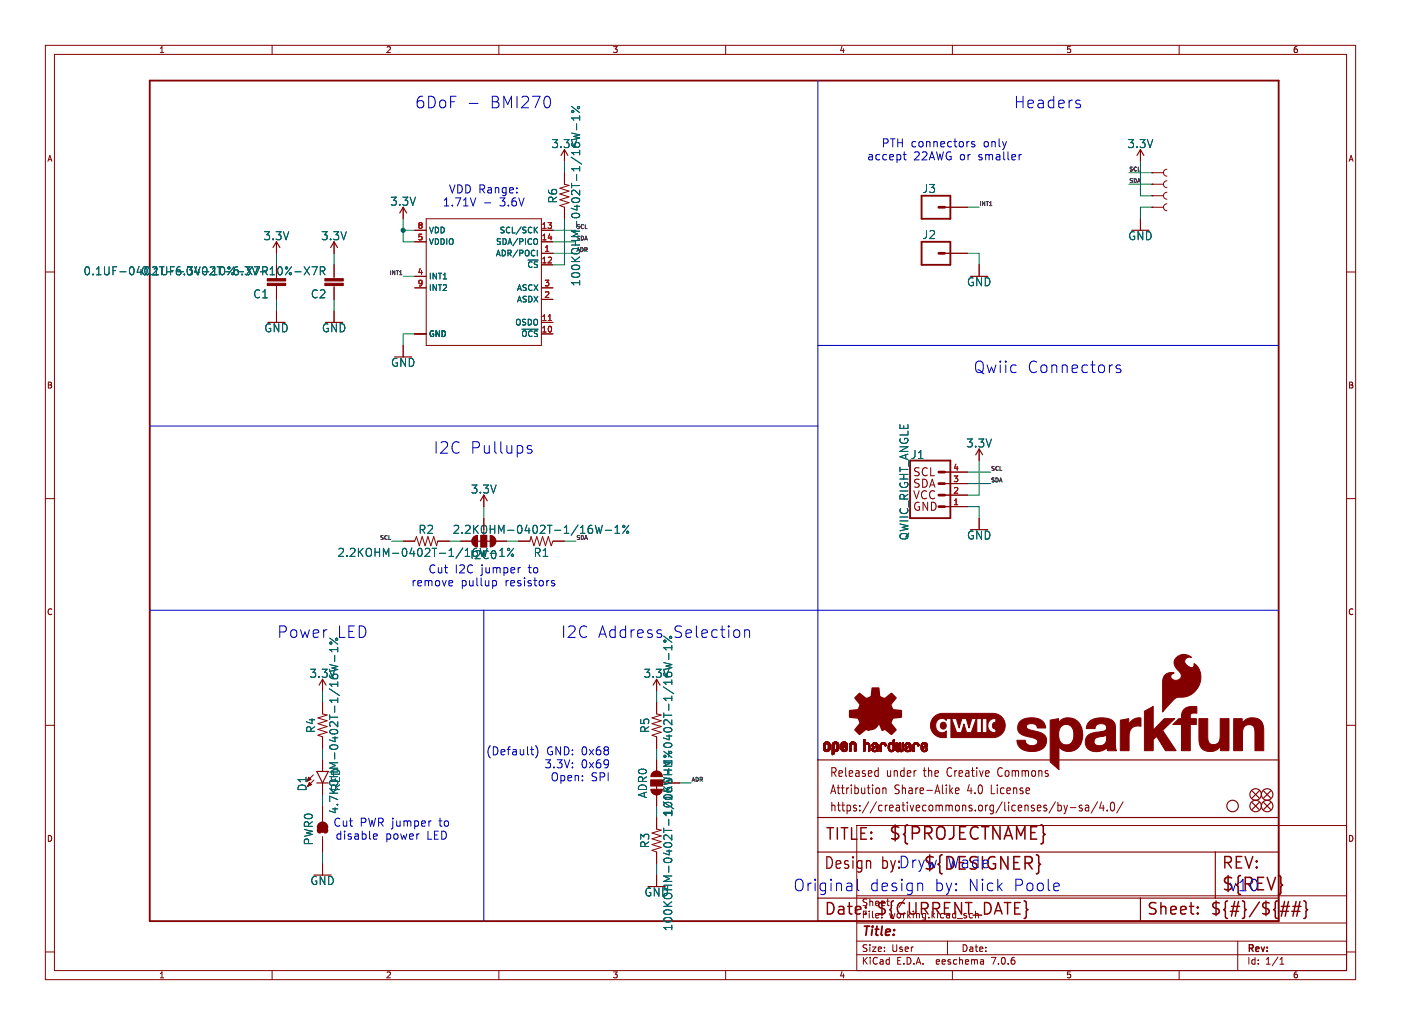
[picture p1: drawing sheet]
<svg xmlns="http://www.w3.org/2000/svg" width="309mm" height="226mm" viewBox="0 0 309 226" stroke-linecap="round" stroke-linejoin="round" font-family="sans-serif">
<defs><g id="words">
<g font-size="3.8" fill="#840000">
<text x="195.8" y="185.7">${PROJECTNAME}</text>
<text x="203.5" y="192.3">${DESIGNER}</text>
<text x="269.2" y="196.9">${REV}</text>
</g>
<g font-size="3.5" fill="#0000c2">
<text x="91.5" y="24.1">6DoF</text>
<text x="107.9" y="24.1">BMI270</text>
<text x="223.5" y="24.1">Headers</text>
<text x="214.7" y="82.5">Qwiic</text>
<text x="226.5" y="82.5">Connectors</text>
<text x="95.6" y="100.3">I2C</text>
<text x="103.6" y="100.3">Pullups</text>
<text x="61.1" y="140.9">Power</text>
<text x="123.7" y="140.9">I2C</text>
<text x="131.8" y="140.9">Address</text>
<text x="208.7" y="191.7">Wade</text>
<text x="174.9" y="196.8">Original</text>
<text x="191.7" y="196.8">design</text>
<text x="194.3" y="192.1">by:Dryw</text>
<text x="205.9" y="196.8">by:</text>
<text x="213.2" y="196.8">Nick</text>
<text x="223.2" y="196.8">Poole</text>
<text x="271" y="196.8">v10</text>
</g>
<g font-size="3.5" fill="#006464">
<text x="74.2" y="140.9">LED</text>
<text x="148.3" y="140.9">Selection</text>
</g>
<g font-size="3.5" fill="#840000">
<text x="181.9" y="185.7">TITLE:</text>
<text x="181.6" y="192.1">Design</text>
<text x="269.2" y="192.1">REV:</text>
<text x="181.6" y="202.2">Date:</text>
<text x="193" y="202.2">${CURRENT_DATE}</text>
<text x="252.7" y="202.2">Sheet:</text>
<text x="266.7" y="202.2">${#}/${##}</text>
</g>
<text font-size="2.8" fill="#840000" x="189.9" y="207">Title:</text>
<g font-size="2.7" fill="#840000">
<text x="182.9" y="171.7">Released</text>
<text x="195.4" y="171.7">under</text>
<text x="203.8" y="171.7">the</text>
<text x="209.2" y="171.7">Creative</text>
<text x="220.7" y="171.7">Commons</text>
<text x="182.9" y="175.5">Attribution</text>
<text x="182.9" y="179.3">https://creativecommons.org/licenses/by-sa/4.0/</text>
<text x="197.2" y="175.5">Share-Alike</text>
<text x="213.5" y="175.5">4.0</text>
<text x="218.9" y="175.5">License</text>
</g>
<g font-size="2.5" fill="#006464">
<text x="121.5" y="32.9">3.3V</text>
<text x="248.5" y="32.9">3.3V</text>
<text x="86" y="45.6">3.3V</text>
<text x="123" y="45" transform="rotate(-90 123 45)">R6</text>
<text x="203.3" y="42.8">J3</text>
<text x="58" y="53.2">3.3V</text>
<text x="70.7" y="53.2">3.3V</text>
<text x="203.3" y="52.9">J2</text>
<text x="248.7" y="53.2">GND</text>
<text x="18.3" y="60.9">0.1UF-0402T-6.3V-10%-X7R</text>
<text x="128.1" y="63.3" transform="rotate(-90 128.1 63.3)">100KOHM-0402T-1/16W-1%</text>
<text x="213.1" y="63.3">GND</text>
<text x="55.8" y="66">C1</text>
<text x="68.5" y="66">C2</text>
<text x="58.2" y="73.5">GND</text>
<text x="70.9" y="73.5">GND</text>
<text x="86.1" y="81.1">GND</text>
<text x="200.8" y="101.4">J1</text>
<text x="213" y="98.9">3.3V</text>
<text x="103.8" y="109.1">3.3V</text>
<text x="92.2" y="118">R2</text>
<text x="99.7" y="118">2.2KOHM-0402T-1/16W-1%</text>
<text x="200.5" y="119.3" transform="rotate(-90 200.5 119.3)">QWIIC_RIGHT_ANGLE</text>
<text x="213.1" y="119.2">GND</text>
<text x="74.3" y="123">2.2KOHM-0402T-1/16W-1%</text>
<text x="103.6" y="123.5">I2C0</text>
<text x="117.6" y="123">R1</text>
<text x="68.2" y="149.7">3.3V</text>
<text x="141.9" y="149.7">3.3V</text>
<text x="69.7" y="161.8" transform="rotate(-90 69.7 161.8)">R4</text>
<text x="143.4" y="161.8" transform="rotate(-90 143.4 161.8)">R5</text>
<text x="67.8" y="174.6" transform="rotate(-90 67.8 174.6)">D1</text>
<text x="74.8" y="179.7" transform="rotate(-90 74.8 179.7)">4.7KOHM-0402T-1/16W-1%</text>
<text x="75.2" y="174.6" transform="rotate(-90 75.2 174.6)">RED</text>
<text x="142.8" y="176.2" transform="rotate(-90 142.8 176.2)">ADR0</text>
<text x="148.4" y="180.1" transform="rotate(-90 148.4 180.1)">100KOHM-0402T-1/16W-1%</text>
<text x="69.2" y="186.6" transform="rotate(-90 69.2 186.6)">PWR0</text>
<text x="143.4" y="187.2" transform="rotate(-90 143.4 187.2)">R3</text>
<text x="68.4" y="195.4">GND</text>
<text x="142" y="198">GND</text>
<text x="148.4" y="205.5" transform="rotate(-90 148.4 205.5)">100KOHM-0402T-1/16W-1%</text>
</g>
<g font-size="2.5" fill="#0000c2">
<text x="191.1" y="35.6">accept</text>
<text x="194.3" y="32.7">PTH connectors</text>
<text x="201.4" y="35.6">22AWG or</text>
<text x="215.7" y="35.6">smaller</text>
<text x="216.8" y="32.7">only</text>
<text x="97.6" y="45.7">1.71V</text>
<text x="98.9" y="42.9">VDD Range:</text>
<text x="110.1" y="45.7">3.6V</text>
<text x="90.6" y="129.6">remove</text>
<text x="94.4" y="126.7">Cut</text>
<text x="100.3" y="126.7">I2C</text>
<text x="101.6" y="129.6">pullup</text>
<text x="106" y="126.7">jumper</text>
<text x="111.3" y="129.6">resistors</text>
<text x="116.5" y="126.7">to</text>
<text x="107.2" y="166.7">(Default)</text>
<text x="120.5" y="166.7">GND: 0x68</text>
<text x="120" y="169.6">3.3V:</text>
<text x="121.4" y="172.5">Open:</text>
<text x="128.1" y="169.6">0x69</text>
<text x="130.3" y="172.5">SPI</text>
<text x="73.4" y="182.6">Cut</text>
<text x="73.9" y="185.4">disable</text>
<text x="79.3" y="182.6">PWR jumper</text>
<text x="84.9" y="185.4">power</text>
<text x="94.1" y="185.4">LED</text>
<text x="96.9" y="182.6">to</text>
</g>
<g font-size="2.5" fill="#840000">
<text x="201.2" y="105.4">SCL</text>
<text x="201.2" y="107.9">SDA</text>
<text x="201.2" y="113">GND</text>
<text x="201.2" y="110.4">VCC</text>
</g>
<g font-size="2.1" fill="#840000">
<text x="189.9" y="202.8">File:</text>
<text x="189.9" y="200.1">Sheet:</text>
<text x="196" y="202.8">working.kicad_sch</text>
<text x="198.1" y="200.1">/</text>
<text x="189.9" y="213">KiCad</text>
<text x="189.9" y="210.2">Size:</text>
<text x="196.6" y="210.2">User</text>
<text x="197.6" y="213">E.D.A.</text>
<text x="206.5" y="213">eeschema</text>
<text x="211.9" y="210.2">Date:</text>
<text x="218.9" y="213">7.0.6</text>
<text x="274.9" y="210.4">Rev:</text>
<text x="274.9" y="213">Id:</text>
<text x="279" y="213">1/1</text>
</g>
<g font-size="1.8" fill="#840000">
<text x="35" y="11.9">1</text>
<text x="85" y="11.9">2</text>
<text x="135" y="11.9">3</text>
<text x="185" y="11.9">4</text>
<text x="235" y="11.9">5</text>
<text x="285" y="11.9">6</text>
<text x="10.3" y="35.9">A</text>
<text x="297.3" y="35.9">A</text>
<text x="10.3" y="85.9">B</text>
<text x="297.2" y="85.9">B</text>
<text x="10.3" y="135.9">C</text>
<text x="297.2" y="135.9">C</text>
<text x="10.3" y="185.9">D</text>
<text x="297.2" y="185.9">D</text>
<text x="35" y="216">1</text>
<text x="85" y="216">2</text>
<text x="135" y="216">3</text>
<text x="185" y="216">4</text>
<text x="235" y="216">5</text>
<text x="285" y="216">6</text>
</g>
<g font-size="1.8" fill="#a90000">
<text x="92" y="53.1">5</text>
<text x="92" y="50.5">8</text>
<text x="119.3" y="50.5">13</text>
<text x="119.3" y="53.1">14</text>
<text x="119.3" y="58.2">12</text>
<text x="119.9" y="55.6">1</text>
<text x="92" y="60.7">4</text>
<text x="92" y="63.2">9</text>
<text x="119.9" y="65.8">2</text>
<text x="119.9" y="63.2">3</text>
<text x="119.3" y="70.9">11</text>
<text x="119.3" y="73.4">10</text>
<text x="210.1" y="106.4">3</text>
<text x="210.1" y="103.9">4</text>
<text x="210.1" y="111.5">1</text>
<text x="210.1" y="109">2</text>
</g>
<g font-size="1.8" fill="#006464">
<text x="94.5" y="51.7">VDD</text>
<text x="110.1" y="51.7">SCL/SCK</text>
<text x="94.5" y="54.2">VDDIO</text>
<text x="109.2" y="56.7">ADR/POCI</text>
<text x="109.3" y="54.2">SDA/PICO</text>
<text x="116.2" y="59.3">~{CS}</text>
<text x="94.5" y="61.8">INT1</text>
<text x="94.5" y="64.4">INT2</text>
<text x="113.9" y="64.4">ASCX</text>
<text x="113.5" y="72">OSDO</text>
<text x="113.9" y="66.9">ASDX</text>
<text x="94.5" y="74.5">GND</text>
<text x="114.9" y="74.5">~{OCS}</text>
</g>
<g font-size="1.2" fill="#0f0f0f">
<text x="248.9" y="37.9">SCL</text>
<text x="248.9" y="40.4">SDA</text>
<text x="215.9" y="45.5">INT1</text>
<text x="127" y="53.1">SDA</text>
<text x="127" y="50.6">SCL</text>
<text x="85.7" y="60.7">INT1</text>
<text x="218.4" y="106.4">SDA</text>
<text x="218.4" y="103.9">SCL</text>
<text x="83.6" y="119.1">SCL</text>
<text x="127" y="119.1">SDA</text>
<text x="152.4" y="172.5">ADR</text>
</g>
<text font-size="1.2" fill="#006464" x="127" y="55.6">ADR</text>
</g></defs>
<g fill="none" stroke="#840000" stroke-width=".22">
<path d="M10 10h288.9v206.1h-288.9zM12 12h284.9v202.1h-284.9zM60 10v2M110 10v2M160 10v2M210 10v2M260 10v2M124.5 33v2.6M124.5 38.1v2.5l1 .3-2.1 .6 2.1 .7-2.1 .6 2.1 .6-2.1 .7 2.1 .6-2.1 .6 1.1 .4v2.6M251.5 33v2.6M254 38.1h.1M254 38.1h2.5"/>
<path d="M257.3 37.3a.76 .76 0 0 0-.8 .8 .76 .76 0 0 0 .8 .8M257.3 39.9a.76 .76 0 0 0-.8 .8 .76 .76 0 0 0 .8 .7M10 60h2M61 53.3v2.6M61 58.4v3.1M73.7 53.3v2.6M73.7 58.4v3.1M88.9 45.7v2.6M91.4 50.8h2.6M91.4 53.3h2.6M94 48.3h25.4v27.9h-25.4zM119.4 55.9h2.5"/>
<path d="M119.4 58.4h2.5M119.4 50.8h2.5M119.4 53.3h2.5M208.3 45.7h5.1M208.3 55.9h5.1M215.9 58.4v2.6M251.5 48.3v2.5M254 43.2h.1M254 45.7h.1M254 40.6h.1M254 45.7h2.5M254 43.2h2.5"/>
<path d="M254 40.6h2.5M257.3 42.4a.76 .76 0 0 0-.8 .8 .76 .76 0 0 0 .8 .7M257.3 45a.76 .76 0 0 0-.8 .7 .76 .76 0 0 0 .8 .8M296.9 60h2M61 63v3M61 68.6v2.5M73.7 63v3M73.7 68.6v2.5M88.9 76.2v2.5M91.4 73.7h2.6M91.4 63.5h2.6M91.4 61h2.6"/>
<path d="M119.4 73.7h2.5M119.4 71.1h2.5M119.4 66h2.5M119.4 63.5h2.5M215.9 99.1v2.5M10 110h2M88.9 119.4h2.5l.4-1 .7 2 .6-2 .6 2 .7-2 .6 2 .6-2 .7 2 .2-1h2.6M101.6 119.4h2.5M106 118.1v2.5h1.3v-2.5M106.7 109.2v2.6M106.7 114.3v2.5M109.2 119.4h2.6"/>
<path d="M114.3 119.4h2.5l.3-1 .6 2 .7-2 .6 2 .6-2 .7 2 .6-2 .6 2 .4-1h2.6M208.3 111.8h5.1M208.3 109.2h5.1M208.3 106.7h5.1M208.3 104.1h5.1M215.9 114.3v2.5M296.9 110h2M10 160h2M71.1 149.9v2.5M71.1 154.9v2.6l1 .2-2 .7 2 .6-2 .6 2 .7-2 .6 2 .6-2 .7 1 .4v2.5M144.8 149.9v2.5M144.8 154.9v2.6l1 .2-2 .7 2 .6-2 .6 2 .7-2 .6 2 .6-2 .7 1 .4v2.5"/>
<path d="M296.9 160h2M69.1 170.9l-1.4 1.4M69.2 172.1l-1.4 1.4M71.1 167.6v2.6M71.1 172.7v2.6M71.1 177.8v3.4M143.5 172.1h2.5M143.5 173.4h2.5M144.8 167.6v2.6M144.8 175.3v2.5M147.3 172.7h2.6M193.2 170l.4 .1"/>
<path d="M193.6 169.3v2M193.6 171.2l-.4 .1M193.9 174v.9M194.7 173.8v1.3M194.7 174l.2-.2 .4 .1 .1 1.2M209.6 174.4l.5 .7M210.1 173.8l-.7 .7M210.7 174.4l.8-.1-.1-.4-.5-.1-.2 .3 .1 .9h.6M232.7 176.9l-1.4 2.5M233.3 177v1.9M233.3 177.7l.4-.1 .3 .4-.1 .8h-.6M234.6 177.6l.4 1.3"/>
<path d="M235 178.9l-.4 .6M235.4 177.6l-.4 1.3M236 178.2h1.2M238.6 177.7l-.4-.1-.2 .3v.3l.6 .1v.5h-.6M239.4 177.7h.6l.1 1.2M240.1 178.1l-.6 .1-.2 .2 .2 .5 .6-.1M242 176.9l-1.4 2.5M242.9 176.9l-.4 1.4h1M243.3 177.6v1.3M244.1 178.7v.2M245.1 177.1l.3-.1a1.34 1.34 0 0 1 0 1.9h-.2a1.44 1.44 0 0 1-.1-1.8zM247.6 176.9l-1.4 2.5"/>
<path d="M71.1 184.5v3.5M71.1 190.5v2.5M144.8 180.3v2.6l1 .2-2 .7 2 .6-2 .6 2 .7-2 .6 2 .6-2 .7 1 .4v2.5M144.8 193v2.6M188.9 182.1h108v32h-108zM188.9 197.6h108M199.5 198.2l-1.3 2M10 210h2M60 214.1v2M110 214.1v2M160 214.1v2M188.9 210.6h108"/>
<path d="M188.9 207.6h108M188.9 203.6h108M208.9 207.6v3M210 214.1v2M216.8 211.8l.1 .9M216.9 212.6l-.2 .1M216.9 212.1h-.2M260 214.1v2M272.9 207.6v6.5M282.2 212.7h.9M282.2 211.6l.5-.4v1.5M296.9 210h2"/>
</g>
<path d="M33 17.8h248.9v185.4h-248.9zM203.2 43.2h6.3v5.1h-6.3zM203.2 53.3h6.3v5.1h-6.3zM200.7 101.6h8.8v12.7h-8.8z" fill="none" stroke="#840000" stroke-width=".41"/>
<path d="M207 45.7h1.3M207 55.9h1.3M207 111.8h1.3M207 109.2h1.3M207 106.7h1.3M207 104.1h1.3" fill="none" stroke="#840000" stroke-width=".61"/>
<path d="M70.5 183.3l.2-.5 .4-.2 .5 .2 .2 .5M70.5 182.5l.2-.5 .4-.1 .5 .1 .2 .5" fill="none" stroke="#840000" stroke-width="1.3"/>
<g fill="none" stroke="#840000" stroke-width=".25">
<path d="M123.7 34.3l.8-1.3 .7 1.3M250.7 34.3l.8-1.3 .7 1.3M60.2 54.6l.8-1.3 .7 1.3M72.9 54.6l.8-1.3 .7 1.3M88.1 47l.8-1.3 .8 1.3M104.9 119.4h3.8M105.9 110.5l.8-1.3 .7 1.3M215.1 100.3l.8-1.2 .8 1.2M70.4 151.1l.7-1.2 .8 1.2M144 151.1l.8-1.2 .7 1.2M69.8 172.7h2.6M69.8 170.2h2.6l-1.3 2.5z"/>
<path d="M144.8 172.7v2.6M180.3 167.6h101.6v35.6h-101.6zM276.1 174.5l1.5 1.5M276.1 177l1.5 1.6M277.6 177l-1.5 1.6M277.6 174.5l-1.5 1.5M278.6 177l1.6 1.6M278.6 174.5l1.6 1.5M280.2 177l-1.6 1.6M280.2 174.5l-1.6 1.5M71.1 181.9v1.7M180.3 198.1h101.6"/>
<path d="M180.3 180.3h101.6M180.3 188h101.6M251.5 198.1v5.1M268 188v10.1"/>
<circle cx="271.8" cy="177.8" r="1.27"/>
<circle cx="276.9" cy="175.3" r="1.27"/>
<circle cx="276.9" cy="177.8" r="1.27"/>
<circle cx="279.4" cy="177.8" r="1.27"/>
<circle cx="279.4" cy="175.3" r="1.27"/>
</g>
<g fill="none" stroke="#006464" stroke-width=".22">
<path d="M126 29.3l1.8 .5-1.3 .3 1.3 .3-1.8 .5M126 23.5l1.8 1.3M127.1 27.3v1.4M127.8 25.5v1M127.8 26h-1.8l.5 .5M51.6 58.9l-1.4 1.7M52.3 60h1.4M52.4 58.9a.7 .7 0 0 0-.8 .7v.7l.1 .2 .6 .1 .2-.1 .1-.6-.2-.3-.5-.1-.3 .4M54 58.9h1.1l-.6 .6 .5 .2v.8l-.2 .1h-.5l-.3-.1M54.4 58.9l1.2 1.7M55.6 58.9l-1.2 1.7M55.6 58.9l.6 1.7 .6-1.7"/>
<path d="M56.1 58.9h1.1l-.7 1.7M57.4 60h1.4M57.9 59.8l.9-.1 .1-.3v-.4l-.3-.1h-.7v1.7M58.3 59.8l.6 .8M59.5 59.4l.5-.5v1.7M61.5 58.9h.2a.95 .95 0 0 1 .6 .8 .95 .95 0 0 1-.6 .9 1.18 1.18 0 0 1-.2-1.7zM64.3 58.9l-1.4 1.7M65 60h1.4M67.1 58.9l1.2 1.7M68.3 58.9l-1.2 1.7M68.8 58.9h1.1l-.7 1.7M70.6 59.8l.9-.1 .1-.3v-.4l-.3-.1h-.7v1.7"/>
<path d="M71 59.8l.6 .8M118 50.7l.5 .7M118.2 52.6l.3 .5v.6l-.3 .2M118.5 55.2v1.3M118.5 50.1l-.7 .7M53.4 60.5v.1M59.5 60.6h1.1M115.1 72.6h3.5M131.3 115.9l.4 1.8 .3-1.3 .4 1.3 .4-1.8M133.5 117h1.3M135.6 117.7h1M135.6 116.4l.5-.5v1.8"/>
<path d="M138.6 115.9l-1.3 1.8M110.2 122.7h1M110.2 121.5l.5-.5v1.7M113.2 121l-1.3 1.7M72.7 146.6l1.8 .4-1.3 .4 1.3 .3-1.8 .4M72.7 140.8l1.8 1.3M73.8 144.6v1.3M74.5 142.8v1M74.5 143.3h-1.8l.5 .5M146.4 146.2l1.7 .4-1.2 .3 1.2 .4-1.7 .4M146.4 140.3l1.7 1.4M147.5 144.1v1.4"/>
<path d="M148.1 142.4v1M148.1 142.9h-1.7l.5 .5"/>
<circle cx="126.3" cy="24.6" r=".25"/>
<circle cx="127.6" cy="23.7" r=".25"/>
<circle cx="63.2" cy="59.1" r=".25"/>
<circle cx="51.3" cy="60.4" r=".25"/>
<circle cx="64" cy="60.4" r=".25"/>
<circle cx="137.5" cy="116.1" r=".25"/>
<circle cx="138.4" cy="117.4" r=".25"/>
<circle cx="112.1" cy="121.2" r=".25"/>
<circle cx="113" cy="122.5" r=".25"/>
<circle cx="72.9" cy="141.9" r=".25"/>
<circle cx="146.6" cy="141.4" r=".25"/>
</g>
<path d="M120.9 70.7h.7" fill="none" stroke="#a90000" stroke-width=".22"/>
<g fill="#840000" stroke="#840000" stroke-width=".22">
<path d="M58.9 61.5h4.1v.5h-4.1z"/>
<path d="M58.9 62.5h4.1v.5h-4.1z"/>
<path d="M71.6 61.5h4.1v.5h-4.1z"/>
<path d="M71.6 62.5h4.1v.5h-4.1z"/>
<path d="M206 158.1l.8-.5 1-.2h11.2a2.67 2.67 0 0 1 2.7 2.7 2.67 2.67 0 0 1-2.8 2.6h-9.2v-4.2h.1l1.2 3.1h.9l.7-1.9 .5 1.9h1l1.2-3.1h.1v3.1h2.2l.6-.4 .5 .3 .9 .1v-.8a.73 .73 0 0 1-.8-.7 .73 .73 0 0 1 .8-.8v-.8h-.2a1.59 1.59 0 0 0-1.5 .9 1.59 1.59 0 0 0 .3 1.8l-.6 .4v-3.1h-1v3.1h-.2v-3.1h-2.1l-.6 2.1-.6-2.1h-1l-.6 2.1-.7-2.1h-2.1v.4a1.44 1.44 0 0 0-1.9-.1 1.44 1.44 0 0 0-.4 1.9 1.33 1.33 0 0 0 2.3 .5v1.5h-.8a2.67 2.67 0 0 1-2.5-1.6 2.67 2.67 0 0 1 .6-3z"/>
<path d="M181.6 165.1h.4z"/>
<path d="M181.6 165l.4 .1z"/>
<path d="M181.6 165h.4z"/>
<path d="M181.6 164.9l.4 .1z"/>
<path d="M181.6 164.9h.4z"/>
<path d="M181.6 164.8l.4 .1z"/>
<path d="M181.6 164.8h.4z"/>
<path d="M181.6 164.7l.4 .1z"/>
<path d="M181.6 164.7h.4z"/>
<path d="M181.6 164.6l.4 .1z"/>
<path d="M181.6 164.6h.4z"/>
<path d="M181.6 164.5l.4 .1z"/>
<path d="M181.6 164.5h.4z"/>
<path d="M181.6 164.4l.4 .1z"/>
<path d="M181.6 164.4h.4z"/>
<path d="M181.6 164.3l.4 .1z"/>
<path d="M181.6 165.2h.4z"/>
<path d="M181.6 165.1l.4 .1z"/>
<path d="M181.6 164.3h.4z"/>
<path d="M181.6 165.3h.5z"/>
<path d="M181.6 165.3h.4z"/>
<path d="M181.6 165.2l.4 .1z"/>
<path d="M181.6 164.2l.4 .1z"/>
<path d="M181.6 164.2h.4z"/>
<path d="M181.6 164.2h.5z"/>
<path d="M181.6 164.1l.5 .1z"/>
<path d="M181.6 164.1h.5z"/>
<path d="M181.6 165.4h.6z"/>
<path d="M181.6 165.3l.5 .1z"/>
<path d="M181.6 164.1h.6z"/>
<path d="M181.7 165.4h.5z"/>
<path d="M181.7 164.1h.5z"/>
<path d="M181.7 165.4h1.3z"/>
<path d="M181.7 165.4h.6z"/>
<path d="M181.7 164l1.2 .1z"/>
<path d="M181.7 165.4h1.2z"/>
<path d="M181.7 164h1.2z"/>
<path d="M181.7 165.5h1.2z"/>
<path d="M181.7 165.4l1.2 .1z"/>
<path d="M181.7 163.9l1.2 .1z"/>
<path d="M181.7 163.9h1.2z"/>
<path d="M181.8 165.5l1.1 .1z"/>
<path d="M181.8 165.6h1.1z"/>
<path d="M181.8 163.9h1.1z"/>
<path d="M181.8 165.6h1z"/>
<path d="M181.8 163.9h1z"/>
<path d="M181.8 163.8l1 .1z"/>
<path d="M181.8 163.8h1z"/>
<path d="M181.9 165.6l.9 .1z"/>
<path d="M181.9 163.8h.9z"/>
<path d="M181.9 165.7h.8z"/>
<path d="M181.9 163.8h.8z"/>
<path d="M181.9 163.7l.8 .1z"/>
<path d="M182 163.7h.7z"/>
<path d="M182 165.7h.7z"/>
<path d="M182 165.7h.6z"/>
<path d="M182 163.7h.6z"/>
<path d="M182 165.7l.6 .1z"/>
<path d="M182.1 163.7h.4z"/>
<path d="M182.1 165.8h.4z"/>
<path d="M182.2 163.7h.3z"/>
<path d="M182.2 165.8h.2z"/>
<path d="M182.2 163.7h.2z"/>
<path d="M182.4 164.1h.6z"/>
<path d="M182.4 165.4h.6z"/>
<path d="M182.5 165.4h.5z"/>
<path d="M182.5 164.1h.5z"/>
<path d="M182.5 165.3l.5 .1z"/>
<path d="M182.5 165.3h.5z"/>
<path d="M182.5 164.1l.5 .1z"/>
<path d="M182.6 165.3h.4z"/>
<path d="M182.6 164.2h.4z"/>
<path d="M182.6 165.2l.4 .1z"/>
<path d="M182.6 165.2h.4z"/>
<path d="M182.6 164.3h.4z"/>
<path d="M182.6 164.2l.4 .1z"/>
<path d="M182.6 165.1l.4 .1z"/>
<path d="M182.6 165.1h.4z"/>
<path d="M182.6 165l.4 .1z"/>
<path d="M182.6 165h.4z"/>
<path d="M182.6 164.9l.4 .1z"/>
<path d="M182.6 164.9h.4z"/>
<path d="M182.6 164.8l.4 .1z"/>
<path d="M182.6 164.8h.4z"/>
<path d="M182.6 164.7l.4 .1z"/>
<path d="M182.6 164.7h.4z"/>
<path d="M182.6 164.6l.4 .1z"/>
<path d="M182.6 164.6h.4z"/>
<path d="M182.6 164.5l.4 .1z"/>
<path d="M182.6 164.5h.4z"/>
<path d="M182.6 164.4l.4 .1z"/>
<path d="M182.6 164.4h.4z"/>
<path d="M182.6 164.3l.4 .1z"/>
<path d="M183.5 166.4h.2z"/>
<path d="M183.5 166.4h.3z"/>
<path d="M183.5 166.4h.4z"/>
<path d="M183.5 166.3l.4 .1z"/>
<path d="M183.5 166.3h.4z"/>
<path d="M183.5 166.2l.4 .1z"/>
<path d="M183.5 166.2h.4z"/>
<path d="M183.5 166.1l.4 .1z"/>
<path d="M183.5 166.1h.4z"/>
<path d="M183.5 166l.4 .1z"/>
<path d="M183.5 166h.4z"/>
<path d="M183.5 165.9l.4 .1z"/>
<path d="M183.5 165.9h.4z"/>
<path d="M183.5 165.8l.4 .1z"/>
<path d="M183.5 165.8h.4z"/>
<path d="M183.5 165.7l.4 .1z"/>
<path d="M183.5 165.7h1z"/>
<path d="M183.5 165.7h1.1z"/>
<path d="M183.5 165.7h1.2z"/>
<path d="M183.5 165.6l1.2 .1z"/>
<path d="M183.5 165.6h1.2z"/>
<path d="M183.5 165.6h1.3z"/>
<path d="M183.5 165.5l1.3 .1z"/>
<path d="M183.5 165.5h1.3z"/>
<path d="M183.5 165.4l1.3 .1z"/>
<path d="M183.5 165.4h1.4z"/>
<path d="M183.5 165.4h.7z"/>
<path d="M183.5 165.4h.6z"/>
<path d="M183.5 165.3l.6 .1z"/>
<path d="M183.5 165.3h.5z"/>
<path d="M183.5 165.2l.5 .1z"/>
<path d="M183.5 165.2h.4z"/>
<path d="M183.5 165.1l.4 .1z"/>
<path d="M183.5 165.1h.4z"/>
<path d="M183.5 165l.4 .1z"/>
<path d="M183.5 165h.4z"/>
<path d="M183.5 164.9l.4 .1z"/>
<path d="M183.5 164.9h.4z"/>
<path d="M183.5 164.8l.4 .1z"/>
<path d="M183.5 164.8h.4z"/>
<path d="M183.5 164.7l.4 .1z"/>
<path d="M183.5 164.7h.4z"/>
<path d="M183.5 164.6l.4 .1z"/>
<path d="M183.5 164.6h.4z"/>
<path d="M183.5 164.5l.4 .1z"/>
<path d="M183.5 164.5h.4z"/>
<path d="M183.5 164.4l.4 .1z"/>
<path d="M183.5 164.4h.4z"/>
<path d="M183.5 164.3l.4 .1z"/>
<path d="M183.5 164.3h.4z"/>
<path d="M183.5 164.2l.4 .1z"/>
<path d="M183.5 166.5h.2z"/>
<path d="M183.5 166.4l.2 .1z"/>
<path d="M183.5 164.2h.4z"/>
<path d="M183.5 164.2h.5z"/>
<path d="M183.5 166.5h.1z"/>
<path d="M183.5 164.1l.5 .1z"/>
<path d="M183.5 164.1h.5z"/>
<path d="M183.5 164.1h.6z"/>
<path d="M183.6 164.1h.5z"/>
<path d="M183.6 164l1.3 .1z"/>
<path d="M183.6 164h1.3z"/>
<path d="M183.6 164h1.2z"/>
<path d="M183.6 163.9l1.2 .1z"/>
<path d="M183.6 163.9h1.2z"/>
<path d="M183.7 163.9h1.1z"/>
<path d="M183.7 163.9h1z"/>
<path d="M183.7 163.8l1 .1z"/>
<path d="M183.7 163.8h1z"/>
<path d="M183.8 163.8h.9z"/>
<path d="M183.8 163.8h.8z"/>
<path d="M183.9 163.8h.7z"/>
<path d="M183.9 163.7l.7 .1z"/>
<path d="M183.9 163.7h.7z"/>
<path d="M183.9 163.7h.6z"/>
<path d="M184 165.7l.5 .1z"/>
<path d="M184 163.7h.5z"/>
<path d="M184 165.8h.4z"/>
<path d="M184 163.7h.4z"/>
<path d="M184.1 165.8h.3z"/>
<path d="M184.1 163.7h.3z"/>
<path d="M184.1 163.7h.2z"/>
<path d="M184.1 165.8h.2z"/>
<path d="M184.3 164.1h.6z"/>
<path d="M184.3 165.4h.6z"/>
<path d="M184.4 165.4h.5z"/>
<path d="M184.4 164.1h.5z"/>
<path d="M184.4 165.3l.5 .1z"/>
<path d="M184.4 165.3h.5z"/>
<path d="M184.5 165.3h.4z"/>
<path d="M184.5 164.1l.4 .1z"/>
<path d="M184.5 164.2h.4z"/>
<path d="M184.5 165.2l.4 .1z"/>
<path d="M184.5 165.2h.4z"/>
<path d="M184.5 165.2h.5z"/>
<path d="M184.5 164.3h.5z"/>
<path d="M184.5 164.2l.4 .1z"/>
<path d="M184.6 165.2h.4z"/>
<path d="M184.6 164.3h.4z"/>
<path d="M184.6 165.1l.4 .1z"/>
<path d="M184.6 165.1h.4z"/>
<path d="M184.6 164.4h.4z"/>
<path d="M184.6 164.3l.4 .1z"/>
<path d="M184.6 165l.4 .1z"/>
<path d="M184.6 165h.4z"/>
<path d="M184.6 164.9l.4 .1z"/>
<path d="M184.6 164.9h.4z"/>
<path d="M184.6 164.8l.4 .1z"/>
<path d="M184.6 164.8h.4z"/>
<path d="M184.6 164.7l.4 .1z"/>
<path d="M184.6 164.7h.4z"/>
<path d="M184.6 164.6l.4 .1z"/>
<path d="M184.6 164.6h.4z"/>
<path d="M184.6 164.5l.4 .1z"/>
<path d="M184.6 164.5h.4z"/>
<path d="M184.6 164.4l.4 .1z"/>
<path d="M185.4 165.2h.4z"/>
<path d="M185.4 165.1l.4 .1z"/>
<path d="M185.4 165.1h.4z"/>
<path d="M185.4 165.1h.5z"/>
<path d="M185.4 165l.5 .1z"/>
<path d="M185.4 165h.5z"/>
<path d="M185.4 165h.6z"/>
<path d="M185.4 165h.7z"/>
<path d="M185.4 164.9l.7 .1z"/>
<path d="M185.4 164.9h.7z"/>
<path d="M185.4 164.9h.8z"/>
<path d="M185.4 164.9h.9z"/>
<path d="M185.4 164.8l.9 .1z"/>
<path d="M185.4 164.8h.9z"/>
<path d="M185.4 164.8h1z"/>
<path d="M185.4 164.8h1.1z"/>
<path d="M185.4 164.7l1.1 .1z"/>
<path d="M185.4 164.7h1.2z"/>
<path d="M185.4 164.7h1.3z"/>
<path d="M185.4 164.6l1.3 .1z"/>
<path d="M185.4 164.6h1.4z"/>
<path d="M185.4 164.6h.4z"/>
<path d="M185.4 164.5l.4 .1z"/>
<path d="M185.4 164.5h.4z"/>
<path d="M185.4 164.4l.4 .1z"/>
<path d="M185.4 164.4h.4z"/>
<path d="M185.4 164.3l.4 .1z"/>
<path d="M185.4 164.3h.4z"/>
<path d="M185.4 164.2l.4 .1z"/>
<path d="M185.4 165.3h.5z"/>
<path d="M185.4 165.2l.4 .1z"/>
<path d="M185.4 164.2h.4z"/>
<path d="M185.4 164.2h.5z"/>
<path d="M185.4 164.1l.5 .1z"/>
<path d="M185.4 164.1h.5z"/>
<path d="M185.5 165.3l.5 .1z"/>
<path d="M185.5 164.1h.4z"/>
<path d="M185.5 164.1h.5z"/>
<path d="M185.5 165.4h.5z"/>
<path d="M185.5 165.4h1.3z"/>
<path d="M185.5 165.4h.6z"/>
<path d="M185.5 164.1h.6z"/>
<path d="M185.5 164l1.3 .1z"/>
<path d="M185.5 164h1.3z"/>
<path d="M185.5 165.5h1.2z"/>
<path d="M185.5 165.4l1.2 .1z"/>
<path d="M185.5 164h1.2z"/>
<path d="M185.6 165.5h1.1z"/>
<path d="M185.6 164h1.1z"/>
<path d="M185.6 163.9l1.1 .1z"/>
<path d="M185.6 165.5l1.1 .1z"/>
<path d="M185.6 163.9h1.1z"/>
<path d="M185.6 165.6h1.1z"/>
<path d="M185.6 165.6h1z"/>
<path d="M185.6 163.9h1z"/>
<path d="M185.7 165.6h.9z"/>
<path d="M185.7 163.8l.9 .1z"/>
<path d="M185.7 163.8h.9z"/>
<path d="M185.7 165.6l.9 .1z"/>
<path d="M185.7 165.7h.9z"/>
<path d="M185.7 165.7h.8z"/>
<path d="M185.7 163.8h.8z"/>
<path d="M185.8 165.7h.7z"/>
<path d="M185.8 163.8h.7z"/>
<path d="M185.8 163.7l.7 .1z"/>
<path d="M185.8 163.7h.7z"/>
<path d="M185.8 163.7h.6z"/>
<path d="M185.8 165.7h.6z"/>
<path d="M185.9 163.7h.5z"/>
<path d="M185.9 165.7l.5 .1z"/>
<path d="M185.9 164.6h.9z"/>
<path d="M185.9 163.7h.4z"/>
<path d="M185.9 165.8h.4z"/>
<path d="M186 163.7h.3z"/>
<path d="M186 165.8h.3z"/>
<path d="M186 164.6h.8z"/>
<path d="M186 165.8h.2z"/>
<path d="M186 164.5l.8 .1z"/>
<path d="M186 163.7h.2z"/>
<path d="M186 164.5h.8z"/>
<path d="M186.1 164.5h.7z"/>
<path d="M186.2 164.5h.6z"/>
<path d="M186.2 164.1h.6z"/>
<path d="M186.2 165.4h.6z"/>
<path d="M186.3 165.4h.5z"/>
<path d="M186.3 164.4l.5 .1z"/>
<path d="M186.3 164.4h.5z"/>
<path d="M186.3 164.1h.5z"/>
<path d="M186.3 165.3l.5 .1z"/>
<path d="M186.3 165.3h.5z"/>
<path d="M186.4 165.3h.4z"/>
<path d="M186.4 164.1l.4 .1z"/>
<path d="M186.4 164.4h.4z"/>
<path d="M186.4 164.2h.4z"/>
<path d="M186.4 165.2l.4 .1z"/>
<path d="M186.4 165.2h.4z"/>
<path d="M186.4 164.3l.4 .1z"/>
<path d="M186.4 164.3h.4z"/>
<path d="M186.4 164.2l.4 .1z"/>
<path d="M186.5 165.2h.3z"/>
<path d="M186.5 165.1l.3 .1z"/>
<path d="M186.5 165.1h.3z"/>
<path d="M186.5 165l.3 .1z"/>
<path d="M186.5 165h.3z"/>
<path d="M186.6 165h.2z"/>
<path d="M186.6 164.9l.2 .1z"/>
<path d="M186.6 164.9h.2z"/>
<path d="M186.7 164.9h.1z"/>
<path d="M187.3 165.7h.3z"/>
<path d="M187.3 165.7h.4z"/>
<path d="M187.3 165.6l.4 .1z"/>
<path d="M187.3 165.6h.4z"/>
<path d="M187.3 165.5l.4 .1z"/>
<path d="M187.3 165.5h.4z"/>
<path d="M187.3 165.4l.4 .1z"/>
<path d="M187.3 165.4h.4z"/>
<path d="M187.3 165.3l.4 .1z"/>
<path d="M187.3 165.3h.4z"/>
<path d="M187.3 165.2l.4 .1z"/>
<path d="M187.3 165.2h.4z"/>
<path d="M187.3 165.1l.4 .1z"/>
<path d="M187.3 165.1h.4z"/>
<path d="M187.3 165l.4 .1z"/>
<path d="M187.3 165h.4z"/>
<path d="M187.3 164.9l.4 .1z"/>
<path d="M187.3 164.9h.4z"/>
<path d="M187.3 164.8l.4 .1z"/>
<path d="M187.3 164.8h.4z"/>
<path d="M187.3 164.7l.4 .1z"/>
<path d="M187.3 164.7h.4z"/>
<path d="M187.3 164.6l.4 .1z"/>
<path d="M187.3 164.6h.4z"/>
<path d="M187.3 164.5l.4 .1z"/>
<path d="M187.3 164.5h.4z"/>
<path d="M187.3 164.4l.4 .1z"/>
<path d="M187.3 164.4h.4z"/>
<path d="M187.3 164.3l.4 .1z"/>
<path d="M187.3 164.3h.4z"/>
<path d="M187.3 165.7h.2z"/>
<path d="M187.3 164.2l.5 .1z"/>
<path d="M187.3 165.7l.2 .1z"/>
<path d="M187.3 164.2h.5z"/>
<path d="M187.4 164.2h.4z"/>
<path d="M187.4 164.1l.4 .1z"/>
<path d="M187.4 164.1h.4z"/>
<path d="M187.4 164.1h.5z"/>
<path d="M187.4 164.1h.6z"/>
<path d="M187.4 164l1.3 .1z"/>
<path d="M187.4 164h1.3z"/>
<path d="M187.4 164h1.2z"/>
<path d="M187.5 164h1.1z"/>
<path d="M187.5 163.9l1.1 .1z"/>
<path d="M187.5 163.9h1.1z"/>
<path d="M187.5 163.8l1.1 .1z"/>
<path d="M187.6 163.8h.9z"/>
<path d="M187.6 163.8h.8z"/>
<path d="M187.7 163.8h.7z"/>
<path d="M187.7 163.7l.7 .1z"/>
<path d="M187.7 163.7h.7z"/>
<path d="M187.7 163.7h.6z"/>
<path d="M187.8 163.7h.5z"/>
<path d="M187.9 163.7h.3z"/>
<path d="M188 163.7h.2z"/>
<path d="M188.1 164.1h.6z"/>
<path d="M188.2 164.1h.5z"/>
<path d="M188.3 164.1h.4z"/>
<path d="M188.3 164.1l.4 .1z"/>
<path d="M188.3 164.2h.4z"/>
<path d="M188.3 164.2h.5z"/>
<path d="M188.4 164.2l.4 .1z"/>
<path d="M188.4 164.3h.4z"/>
<path d="M188.4 165.7h.3z"/>
<path d="M188.4 165.7h.4z"/>
<path d="M188.4 165.6l.4 .1z"/>
<path d="M188.4 165.6h.4z"/>
<path d="M188.4 165.5l.4 .1z"/>
<path d="M188.4 165.5h.4z"/>
<path d="M188.4 165.4l.4 .1z"/>
<path d="M188.4 165.4h.4z"/>
<path d="M188.4 165.3l.4 .1z"/>
<path d="M188.4 165.3h.4z"/>
<path d="M188.4 165.2l.4 .1z"/>
<path d="M188.4 165.2h.4z"/>
<path d="M188.4 165.1l.4 .1z"/>
<path d="M188.4 165.1h.4z"/>
<path d="M188.4 165l.4 .1z"/>
<path d="M188.4 165h.4z"/>
<path d="M188.4 164.9l.4 .1z"/>
<path d="M188.4 164.9h.4z"/>
<path d="M188.4 164.8l.4 .1z"/>
<path d="M188.4 164.8h.4z"/>
<path d="M188.4 164.7l.4 .1z"/>
<path d="M188.4 164.7h.4z"/>
<path d="M188.4 164.6l.4 .1z"/>
<path d="M188.4 164.6h.4z"/>
<path d="M188.4 164.5l.4 .1z"/>
<path d="M188.4 164.5h.4z"/>
<path d="M188.4 164.4l.4 .1z"/>
<path d="M188.4 164.4h.4z"/>
<path d="M188.4 164.3l.4 .1z"/>
<path d="M188.4 165.7h.2z"/>
<path d="M188.4 165.7l.2 .1z"/>
<path d="M190.4 165.8h.2z"/>
<path d="M190.4 165.7l.2 .1z"/>
<path d="M190.4 163.3h.3z"/>
<path d="M190.4 165.7h.3z"/>
<path d="M190.4 165.6l.3 .1z"/>
<path d="M190.4 165.6h.3z"/>
<path d="M190.4 165.5l.3 .1z"/>
<path d="M190.4 165.5h.3z"/>
<path d="M190.4 165.4l.3 .1z"/>
<path d="M190.4 165.4h.3z"/>
<path d="M190.4 165.3l.3 .1z"/>
<path d="M190.4 165.3h.3z"/>
<path d="M190.4 165.2l.3 .1z"/>
<path d="M190.4 165.2h.3z"/>
<path d="M190.4 165.1l.3 .1z"/>
<path d="M190.4 165.1h.3z"/>
<path d="M190.4 165l.3 .1z"/>
<path d="M190.4 165h.3z"/>
<path d="M190.4 164.9l.3 .1z"/>
<path d="M190.4 164.9h.3z"/>
<path d="M190.4 164.8l.3 .1z"/>
<path d="M190.4 164.8h.3z"/>
<path d="M190.4 164.7l.3 .1z"/>
<path d="M190.4 164.7h.3z"/>
<path d="M190.4 164.6l.3 .1z"/>
<path d="M190.4 164.6h.3z"/>
<path d="M190.4 164.5l.3 .1z"/>
<path d="M190.4 164.5h.3z"/>
<path d="M190.4 164.4l.3 .1z"/>
<path d="M190.4 164.4h.3z"/>
<path d="M190.4 164.3l.3 .1z"/>
<path d="M190.4 164.3h.3z"/>
<path d="M190.4 164.3h.4z"/>
<path d="M190.4 164.2l.4 .1z"/>
<path d="M190.4 164.2h.4z"/>
<path d="M190.4 164.2h.5z"/>
<path d="M190.4 164.1l.5 .1z"/>
<path d="M190.4 164.1h.5z"/>
<path d="M190.4 164.1h.6z"/>
<path d="M190.4 164.1h.7z"/>
<path d="M190.4 164.1h1.3z"/>
<path d="M190.4 164.1h1.2z"/>
<path d="M190.4 164l1.2 .1z"/>
<path d="M190.4 164h1.2z"/>
<path d="M190.4 164h1.1z"/>
<path d="M190.4 163.9l1.1 .1z"/>
<path d="M190.4 163.9h1.1z"/>
<path d="M190.4 163.9h1z"/>
<path d="M190.4 163.9h.3z"/>
<path d="M190.4 163.8l.3 .1z"/>
<path d="M190.4 163.8h.3z"/>
<path d="M190.4 163.7l.3 .1z"/>
<path d="M190.4 163.7h.3z"/>
<path d="M190.4 163.6l.3 .1z"/>
<path d="M190.4 163.6h.3z"/>
<path d="M190.4 163.5l.3 .1z"/>
<path d="M190.4 163.5h.3z"/>
<path d="M190.4 163.4l.3 .1z"/>
<path d="M190.4 163.4h.3z"/>
<path d="M190.4 163.3l.3 .1z"/>
<path d="M190.4 163.2l.3 .1z"/>
<path d="M190.5 163.2h.2z"/>
<path d="M190.6 163.1l.1 .1z"/>
<path d="M190.8 163.9h.6z"/>
<path d="M190.8 163.8l.6 .1z"/>
<path d="M190.9 163.8h.5z"/>
<path d="M190.9 163.8h.4z"/>
<path d="M191.2 164.1h.5z"/>
<path d="M191.3 164.1h.4z"/>
<path d="M191.3 164.1l.4 .1z"/>
<path d="M191.3 164.2h.4z"/>
<path d="M191.4 164.2h.3z"/>
<path d="M191.4 164.2h.4z"/>
<path d="M191.4 164.3h.4z"/>
<path d="M191.4 164.2l.4 .1z"/>
<path d="M191.5 164.3h.3z"/>
<path d="M191.5 164.4h.3z"/>
<path d="M191.5 164.3l.3 .1z"/>
<path d="M191.5 164.5h.3z"/>
<path d="M191.5 164.4l.3 .1z"/>
<path d="M191.5 165.8h.1z"/>
<path d="M191.5 165.8h.2z"/>
<path d="M191.5 165.7l.2 .1z"/>
<path d="M191.5 165.7h.2z"/>
<path d="M191.5 165.7h.3z"/>
<path d="M191.5 165.6l.3 .1z"/>
<path d="M191.5 165.6h.3z"/>
<path d="M191.5 165.5l.3 .1z"/>
<path d="M191.5 165.5h.3z"/>
<path d="M191.5 165.4l.3 .1z"/>
<path d="M191.5 165.4h.3z"/>
<path d="M191.5 165.3l.3 .1z"/>
<path d="M191.5 165.3h.3z"/>
<path d="M191.5 165.2l.3 .1z"/>
<path d="M191.5 165.2h.3z"/>
<path d="M191.5 165.1l.3 .1z"/>
<path d="M191.5 165.1h.3z"/>
<path d="M191.5 165l.3 .1z"/>
<path d="M191.5 165h.3z"/>
<path d="M191.5 164.9l.3 .1z"/>
<path d="M191.5 164.9h.3z"/>
<path d="M191.5 164.8l.3 .1z"/>
<path d="M191.5 164.8h.3z"/>
<path d="M191.5 164.7l.3 .1z"/>
<path d="M191.5 164.7h.3z"/>
<path d="M191.5 164.6l.3 .1z"/>
<path d="M191.5 164.6h.3z"/>
<path d="M191.5 164.5l.3 .1z"/>
<path d="M192.2 165.4h.4z"/>
<path d="M192.2 165.3l.4 .1z"/>
<path d="M192.2 165.3h.4z"/>
<path d="M192.2 165.3h.3z"/>
<path d="M192.2 165.2l.3 .1z"/>
<path d="M192.2 165.2h.3z"/>
<path d="M192.2 165.2h.4z"/>
<path d="M192.2 164.6h.2z"/>
<path d="M192.2 164.5l.2 .1z"/>
<path d="M192.2 164.5h.3z"/>
<path d="M192.2 164.4l.3 .1z"/>
<path d="M192.2 164.4h.3z"/>
<path d="M192.3 165.4h.3z"/>
<path d="M192.3 165.2h.3z"/>
<path d="M192.3 165.1l.3 .1z"/>
<path d="M192.3 165.1h.3z"/>
<path d="M192.3 164.6h.1z"/>
<path d="M192.3 164.4h.2z"/>
<path d="M192.3 165.5h.3z"/>
<path d="M192.3 165.4l.3 .1z"/>
<path d="M192.3 165.1h.4z"/>
<path d="M192.3 164.4h.3z"/>
<path d="M192.3 164.3l.3 .1z"/>
<path d="M192.3 164.3h.3z"/>
<path d="M192.3 165.5h.4z"/>
<path d="M192.3 165l.5 .1z"/>
<path d="M192.3 165h.5z"/>
<path d="M192.3 164.2l.3 .1z"/>
<path d="M192.3 164.2h.3z"/>
<path d="M192.3 165.5l.8 .1z"/>
<path d="M192.3 165.5h.5z"/>
<path d="M192.3 164.2h.4z"/>
<path d="M192.3 165.6h.8z"/>
<path d="M192.3 165h.6z"/>
<path d="M192.3 164.1l.4 .1z"/>
<path d="M192.4 165.6h.7z"/>
<path d="M192.4 165h.6z"/>
<path d="M192.4 164.9l.6 .1z"/>
<path d="M192.4 164.1h.3z"/>
<path d="M192.4 164.1h.4z"/>
<path d="M192.4 164.9h.6z"/>
<path d="M192.4 164.1h.5z"/>
<path d="M192.4 165.6l.7 .1z"/>
<path d="M192.4 164.1h1.1z"/>
<path d="M192.4 165.7h.7z"/>
<path d="M192.4 164.9h.7z"/>
<path d="M192.4 164l1.1 .1z"/>
<path d="M192.4 164h1z"/>
<path d="M192.4 164.9h.8z"/>
<path d="M192.5 165.7h.6z"/>
<path d="M192.5 164.9h.7z"/>
<path d="M192.5 164h.9z"/>
<path d="M192.5 164.8l.7 .1z"/>
<path d="M192.5 163.9l.9 .1z"/>
<path d="M192.5 164.8h1.1z"/>
<path d="M192.5 163.9h.8z"/>
<path d="M192.5 165.7l.6 .1z"/>
<path d="M192.6 163.9h.7z"/>
<path d="M192.6 164.8h1z"/>
<path d="M192.6 165.8h.5z"/>
<path d="M192.6 163.9h.6z"/>
<path d="M192.7 165.8h.4z"/>
<path d="M192.7 164.8h.9z"/>
<path d="M192.7 163.8l.5 .1z"/>
<path d="M192.7 163.8h.5z"/>
<path d="M192.7 164.7l.9 .1z"/>
<path d="M192.7 163.8h.4z"/>
<path d="M192.8 164.7h.8z"/>
<path d="M192.9 165.5h.2z"/>
<path d="M192.9 164.7h.7z"/>
<path d="M192.9 163.8h.1z"/>
<path d="M192.9 164.6l.7 .1z"/>
<path d="M193 164.1h.5z"/>
<path d="M193 164.6h.6z"/>
<path d="M193.1 164.6h.5z"/>
<path d="M193.1 164.1h.4z"/>
<path d="M193.1 164.1l.4 .1z"/>
<path d="M193.1 164.2h.4z"/>
<path d="M193.2 164.2h.3z"/>
<path d="M193.2 164.6h.4z"/>
<path d="M193.2 164.2h.4z"/>
<path d="M193.2 164.5l.4 .1z"/>
<path d="M193.2 164.5h.4z"/>
<path d="M193.2 164.2l.4 .1z"/>
<path d="M193.2 164.3h.4z"/>
<path d="M193.3 164.8l.3 .1z"/>
<path d="M193.3 164.5h.3z"/>
<path d="M193.3 164.3h.3z"/>
<path d="M193.3 164.9h.3z"/>
<path d="M193.3 164.4h.3z"/>
<path d="M193.3 164.3l.3 .1z"/>
<path d="M193.3 165.8h.2z"/>
<path d="M193.3 165.7l.2 .1z"/>
<path d="M193.3 165.7h.3z"/>
<path d="M193.3 165.6l.3 .1z"/>
<path d="M193.3 165.6h.3z"/>
<path d="M193.3 165.5l.3 .1z"/>
<path d="M193.3 165.5h.3z"/>
<path d="M193.3 165.4l.3 .1z"/>
<path d="M193.3 165.4h.3z"/>
<path d="M193.3 165.3l.3 .1z"/>
<path d="M193.3 165.3h.3z"/>
<path d="M193.3 165.2l.3 .1z"/>
<path d="M193.3 165.2h.3z"/>
<path d="M193.3 165.1l.3 .1z"/>
<path d="M193.3 165.1h.3z"/>
<path d="M193.3 165l.3 .1z"/>
<path d="M193.3 165h.3z"/>
<path d="M193.3 164.9l.3 .1z"/>
<path d="M193.3 164.4l.3 .1z"/>
<path d="M194.1 165.8h.1z"/>
<path d="M194.1 165.7l.1 .1z"/>
<path d="M194.1 165.7h.2z"/>
<path d="M194.1 165.6l.3 .1z"/>
<path d="M194.1 165.6h.3z"/>
<path d="M194.1 165.5l.3 .1z"/>
<path d="M194.1 165.5h.3z"/>
<path d="M194.1 165.4l.3 .1z"/>
<path d="M194.1 165.4h.3z"/>
<path d="M194.1 165.3l.3 .1z"/>
<path d="M194.1 165.3h.3z"/>
<path d="M194.1 165.2l.3 .1z"/>
<path d="M194.1 165.2h.3z"/>
<path d="M194.1 165.1l.3 .1z"/>
<path d="M194.1 165.1h.3z"/>
<path d="M194.1 165l.3 .1z"/>
<path d="M194.1 165h.3z"/>
<path d="M194.1 164.9l.3 .1z"/>
<path d="M194.1 164.9h.3z"/>
<path d="M194.1 164.8l.3 .1z"/>
<path d="M194.1 164.8h.3z"/>
<path d="M194.1 164.7l.3 .1z"/>
<path d="M194.1 164.7h.3z"/>
<path d="M194.1 164.6l.3 .1z"/>
<path d="M194.1 164.6h.3z"/>
<path d="M194.1 164.5l.3 .1z"/>
<path d="M194.1 164.5h.3z"/>
<path d="M194.1 164.4l.3 .1z"/>
<path d="M194.1 164.4h.3z"/>
<path d="M194.1 164.3l.3 .1z"/>
<path d="M194.1 164.3h.3z"/>
<path d="M194.1 164.2l.3 .1z"/>
<path d="M194.1 164.2h.3z"/>
<path d="M194.1 164.2h.4z"/>
<path d="M194.1 164.1l.4 .1z"/>
<path d="M194.2 164.1h.4z"/>
<path d="M194.2 164.1h.5z"/>
<path d="M194.2 164.1h1.1z"/>
<path d="M194.2 164l1.1 .1z"/>
<path d="M194.2 164h1.1z"/>
<path d="M194.2 164h1z"/>
<path d="M194.3 164h.9z"/>
<path d="M194.3 163.9l.9 .1z"/>
<path d="M194.3 163.9h.9z"/>
<path d="M194.3 163.9h.8z"/>
<path d="M194.4 163.9h.7z"/>
<path d="M194.5 163.9h.5z"/>
<path d="M194.5 163.8l.5 .1z"/>
<path d="M194.5 163.8h.5z"/>
<path d="M194.6 163.8h.3z"/>
<path d="M194.7 163.8h.1z"/>
<path d="M194.8 164.1h.5z"/>
<path d="M194.9 164.1h.4z"/>
<path d="M195 164.1l.3 .1z"/>
<path d="M195 164.2h.3z"/>
<path d="M195 164.2h.4z"/>
<path d="M195.1 164.2l.3 .1z"/>
<path d="M195.1 164.2h.3z"/>
<path d="M195.1 164.3h.3z"/>
<path d="M195.1 164.3l.3 .1z"/>
<path d="M195.1 164.4h.3z"/>
<path d="M195.1 164.5h.3z"/>
<path d="M195.1 164.4l.3 .1z"/>
<path d="M195.2 164.5h.1z"/>
<path d="M195.2 164.5h.2z"/>
<path d="M195.2 164.5l.1 .1z"/>
<path d="M195.9 165.1h.3z"/>
<path d="M195.9 165l.3 .1z"/>
<path d="M195.9 165h.3z"/>
<path d="M195.9 164.9l.3 .1z"/>
<path d="M195.9 164.9h.3z"/>
<path d="M195.9 164.8l.3 .1z"/>
<path d="M195.9 164.8h.3z"/>
<path d="M195.9 164.7l.3 .1z"/>
<path d="M195.9 164.7h.3z"/>
<path d="M195.9 164.6l.3 .1z"/>
<path d="M195.9 164.6h.3z"/>
<path d="M195.9 164.5l.3 .1z"/>
<path d="M195.9 164.5h.3z"/>
<path d="M195.9 165.2h.3z"/>
<path d="M195.9 165.1l.3 .1z"/>
<path d="M195.9 164.4l.3 .1z"/>
<path d="M195.9 164.4h.3z"/>
<path d="M195.9 165.2l.3 .1z"/>
<path d="M195.9 165.3h.3z"/>
<path d="M195.9 164.3l.3 .1z"/>
<path d="M195.9 164.3h.3z"/>
<path d="M195.9 165.4h.3z"/>
<path d="M195.9 165.3l.3 .1z"/>
<path d="M195.9 165.4h.4z"/>
<path d="M195.9 164.2l.3 .1z"/>
<path d="M195.9 164.2h.3z"/>
<path d="M195.9 164.2h.4z"/>
<path d="M195.9 165.4l.4 .1z"/>
<path d="M195.9 165.5h.4z"/>
<path d="M196 165.5h.4z"/>
<path d="M196 164.1l.3 .1z"/>
<path d="M196 164.1h.4z"/>
<path d="M196 165.5h.5z"/>
<path d="M196 165.5l1.1 .1z"/>
<path d="M196 164.1h.5z"/>
<path d="M196 165.6h1.1z"/>
<path d="M196 164.1h1.2z"/>
<path d="M196 164l1.2 .1z"/>
<path d="M196 164h1.2z"/>
<path d="M196.1 165.6h.9z"/>
<path d="M196.1 164h1.1z"/>
<path d="M196.1 165.6l.9 .1z"/>
<path d="M196.1 165.7h.9z"/>
<path d="M196.1 163.9l1.1 .1z"/>
<path d="M196.1 163.9h1.1z"/>
<path d="M196.2 165.7h.8z"/>
<path d="M196.2 163.9h1z"/>
<path d="M196.2 165.7h.7z"/>
<path d="M196.2 165.7l.7 .1z"/>
<path d="M196.2 163.9h.7z"/>
<path d="M196.3 165.8h.6z"/>
<path d="M196.3 165.8h.5z"/>
<path d="M196.3 163.9h.5z"/>
<path d="M196.3 163.8l.5 .1z"/>
<path d="M196.3 163.8h.5z"/>
<path d="M196.4 163.8h.3z"/>
<path d="M196.5 163.8h.1z"/>
<path d="M196.6 164.1h.6z"/>
<path d="M196.6 165.5h.5z"/>
<path d="M196.7 165.5h.4z"/>
<path d="M196.7 164.1h.5z"/>
<path d="M196.8 165.5h.4z"/>
<path d="M196.8 164.1l.4 .1z"/>
<path d="M196.8 165.4l.4 .1z"/>
<path d="M196.8 164.2h.4z"/>
<path d="M196.8 165.4h.4z"/>
<path d="M196.9 165.4h.3z"/>
<path d="M196.9 164.2l.3 .1z"/>
<path d="M196.9 164.2h.3z"/>
<path d="M196.9 164.3h.3z"/>
<path d="M196.9 165.3l.3 .1z"/>
<path d="M196.9 165.3h.3z"/>
<path d="M196.9 163.9h.3z"/>
<path d="M196.9 163.8l.3 .1z"/>
<path d="M196.9 165.2l.3 .1z"/>
<path d="M196.9 165.2h.3z"/>
<path d="M196.9 165.1h.3z"/>
<path d="M196.9 165l.3 .1z"/>
<path d="M196.9 165h.3z"/>
<path d="M196.9 164.9l.3 .1z"/>
<path d="M196.9 164.9h.3z"/>
<path d="M196.9 164.8h.3z"/>
<path d="M196.9 164.7l.3 .1z"/>
<path d="M196.9 164.7h.3z"/>
<path d="M196.9 164.6h.3z"/>
<path d="M196.9 164.5h.3z"/>
<path d="M196.9 164.4l.3 .1z"/>
<path d="M196.9 164.4h.3z"/>
<path d="M196.9 164.3l.3 .1z"/>
<path d="M196.9 163.8h.3z"/>
<path d="M196.9 163.7l.3 .1z"/>
<path d="M196.9 163.7h.3z"/>
<path d="M196.9 163.6l.3 .1z"/>
<path d="M196.9 163.6h.3z"/>
<path d="M196.9 163.5h.3z"/>
<path d="M196.9 163.4h.3z"/>
<path d="M196.9 163.3h.3z"/>
<path d="M196.9 165.1l.3 .1z"/>
<path d="M196.9 164.8l.3 .1z"/>
<path d="M196.9 164.6l.3 .1z"/>
<path d="M196.9 164.5l.3 .1z"/>
<path d="M196.9 163.5l.3 .1z"/>
<path d="M196.9 163.4l.3 .1z"/>
<path d="M196.9 163.3l.3 .1z"/>
<path d="M196.9 163.2l.3 .1z"/>
<path d="M196.9 163.2h.3z"/>
<path d="M197 163.2h.2z"/>
<path d="M197.1 163.2h.1z"/>
<path d="M197.1 163.1l.1 .1z"/>
<path d="M197.5 165.3h.3z"/>
<path d="M197.5 165.2l.3 .1z"/>
<path d="M197.5 165.2h.3z"/>
<path d="M197.5 165.1l.3 .1z"/>
<path d="M197.5 165.1h.3z"/>
<path d="M197.5 165l.3 .1z"/>
<path d="M197.5 165h.3z"/>
<path d="M197.5 164.9l.3 .1z"/>
<path d="M197.5 164.9h.3z"/>
<path d="M197.5 164.8l.3 .1z"/>
<path d="M197.5 164.8h.3z"/>
<path d="M197.5 164.7l.3 .1z"/>
<path d="M197.5 164.7h.3z"/>
<path d="M197.5 164.6l.3 .1z"/>
<path d="M197.5 164.6h.3z"/>
<path d="M197.5 164.5l.3 .1z"/>
<path d="M197.5 164.5h.3z"/>
<path d="M197.5 164.4l.3 .1z"/>
<path d="M197.5 164.4h.3z"/>
<path d="M197.5 164.3l.3 .1z"/>
<path d="M197.5 164.3h.3z"/>
<path d="M197.5 164.2l.3 .1z"/>
<path d="M197.5 164.2h.3z"/>
<path d="M197.5 164.1l.3 .1z"/>
<path d="M197.5 164.1h.3z"/>
<path d="M197.5 164l.3 .1z"/>
<path d="M197.5 164h.3z"/>
<path d="M197.5 165.5h.4z"/>
<path d="M197.5 165.4l.4 .1z"/>
<path d="M197.5 165.4h.3z"/>
<path d="M197.5 165.3l.3 .1z"/>
<path d="M197.5 163.9l.3 .1z"/>
<path d="M197.5 163.9h.3z"/>
<path d="M197.6 165.5h1.6z"/>
<path d="M197.6 165.5h.3z"/>
<path d="M197.6 163.9h.2z"/>
<path d="M197.6 165.6h1.6z"/>
<path d="M197.6 165.5l1.6 .1z"/>
<path d="M197.6 165.6h1.5z"/>
<path d="M197.6 165.6l1.5 .1z"/>
<path d="M197.6 165.7h1.5z"/>
<path d="M197.7 165.7h1.4z"/>
<path d="M197.7 163.9h.1z"/>
<path d="M197.7 165.7h1.3z"/>
<path d="M197.7 163.8l.1 .1z"/>
<path d="M197.7 165.7h.6z"/>
<path d="M197.7 165.7l.6 .1z"/>
<path d="M197.8 165.8h.5z"/>
<path d="M197.8 165.8h.4z"/>
<path d="M198.1 165.5h.6z"/>
<path d="M198.1 165.5h.5z"/>
<path d="M198.2 165.5h.4z"/>
<path d="M198.2 165.4l.4 .1z"/>
<path d="M198.2 165.4h.3z"/>
<path d="M198.2 165.3l.3 .1z"/>
<path d="M198.2 165.3h.3z"/>
<path d="M198.2 165.2h.3z"/>
<path d="M198.2 165.1l.3 .1z"/>
<path d="M198.2 165.1h.3z"/>
<path d="M198.2 165h.3z"/>
<path d="M198.2 164.9l.3 .1z"/>
<path d="M198.2 164.9h.3z"/>
<path d="M198.2 165.2l.3 .1z"/>
<path d="M198.2 165l.3 .1z"/>
<path d="M198.2 164.8l.3 .1z"/>
<path d="M198.2 164.8h.3z"/>
<path d="M198.2 164.7l.3 .1z"/>
<path d="M198.2 164.7h.3z"/>
<path d="M198.2 164.6l.3 .1z"/>
<path d="M198.2 164.6h.3z"/>
<path d="M198.2 164.5l.3 .1z"/>
<path d="M198.2 164.5h.3z"/>
<path d="M198.2 164.4l.3 .1z"/>
<path d="M198.2 164.4h.3z"/>
<path d="M198.2 164.3l.3 .1z"/>
<path d="M198.2 164.3h.3z"/>
<path d="M198.2 164.2l.3 .1z"/>
<path d="M198.2 164.2h.3z"/>
<path d="M198.2 164.1l.3 .1z"/>
<path d="M198.2 164.1h.3z"/>
<path d="M198.2 164l.3 .1z"/>
<path d="M198.2 164h.3z"/>
<path d="M198.2 163.9l.3 .1z"/>
<path d="M198.2 163.9h.3z"/>
<path d="M198.3 163.9h.2z"/>
<path d="M198.4 165.7h.6z"/>
<path d="M198.4 163.9h.1z"/>
<path d="M198.4 163.8l.1 .1z"/>
<path d="M198.4 163.8h.1z"/>
<path d="M198.4 165.7l.6 .1z"/>
<path d="M198.5 165.8h.5z"/>
<path d="M198.5 165.8h.4z"/>
<path d="M198.8 165.5h.4z"/>
<path d="M198.9 165.5h.3z"/>
<path d="M198.9 165.4l.3 .1z"/>
<path d="M198.9 165.4h.3z"/>
<path d="M198.9 165.3l.3 .1z"/>
<path d="M198.9 165.3h.3z"/>
<path d="M198.9 165.2l.3 .1z"/>
<path d="M198.9 165.2h.3z"/>
<path d="M198.9 165.1l.3 .1z"/>
<path d="M198.9 165.1h.3z"/>
<path d="M198.9 165l.3 .1z"/>
<path d="M198.9 165h.3z"/>
<path d="M198.9 164.9l.3 .1z"/>
<path d="M198.9 164.9h.3z"/>
<path d="M198.9 164.8l.3 .1z"/>
<path d="M198.9 164.8h.3z"/>
<path d="M198.9 164.7l.3 .1z"/>
<path d="M198.9 164.7h.3z"/>
<path d="M198.9 164.6l.3 .1z"/>
<path d="M198.9 164.6h.3z"/>
<path d="M198.9 164.5l.3 .1z"/>
<path d="M198.9 164.5h.3z"/>
<path d="M198.9 164.4l.3 .1z"/>
<path d="M198.9 164.4h.3z"/>
<path d="M198.9 164.3l.3 .1z"/>
<path d="M198.9 164.3h.3z"/>
<path d="M198.9 164.2l.3 .1z"/>
<path d="M198.9 164.2h.3z"/>
<path d="M198.9 164.1l.3 .1z"/>
<path d="M198.9 164.1h.3z"/>
<path d="M198.9 164l.3 .1z"/>
<path d="M198.9 164h.3z"/>
<path d="M198.9 163.9l.3 .1z"/>
<path d="M199 163.9h.2z"/>
<path d="M199.1 163.9h.1z"/>
<path d="M199.1 163.8l.1 .1z"/>
<path d="M199.5 165.4h.3z"/>
<path d="M199.5 165.3l.3 .1z"/>
<path d="M199.5 165.3h.3z"/>
<path d="M199.5 165.2l.3 .1z"/>
<path d="M199.5 165.2h.3z"/>
<path d="M199.5 165.4h.4z"/>
<path d="M199.5 165.1l.4 .1z"/>
<path d="M199.5 165.1h.4z"/>
<path d="M199.5 164.6h.1z"/>
<path d="M199.5 164.6h.2z"/>
<path d="M199.5 164.5l.2 .1z"/>
<path d="M199.5 164.5h.2z"/>
<path d="M199.5 164.5h.3z"/>
<path d="M199.5 164.4l.3 .1z"/>
<path d="M199.5 164.4h.3z"/>
<path d="M199.5 165.4l.4 .1z"/>
<path d="M199.5 164.3l.3 .1z"/>
<path d="M199.5 164.3h.3z"/>
<path d="M199.5 165.5h.4z"/>
<path d="M199.5 165.5h.5z"/>
<path d="M199.5 165.1h.5z"/>
<path d="M199.5 164.3h.4z"/>
<path d="M199.5 165.5h.8z"/>
<path d="M199.5 165l.5 .1z"/>
<path d="M199.5 165h.5z"/>
<path d="M199.5 164.2l.4 .1z"/>
<path d="M199.5 164.2h.4z"/>
<path d="M199.6 165.6h.7z"/>
<path d="M199.6 165.5l.7 .1z"/>
<path d="M199.6 165h.5z"/>
<path d="M199.6 164.2h.3z"/>
<path d="M199.6 164.2h.4z"/>
<path d="M199.6 165.6h.8z"/>
<path d="M199.6 165h.6z"/>
<path d="M199.6 164.1l.4 .1z"/>
<path d="M199.6 164.1h.4z"/>
<path d="M199.6 164.9l.6 .1z"/>
<path d="M199.6 164.9h.7z"/>
<path d="M199.6 164.1h.5z"/>
<path d="M199.7 165.6l.7 .1z"/>
<path d="M199.7 164.1h1z"/>
<path d="M199.7 165.7h.7z"/>
<path d="M199.7 164.9h.6z"/>
<path d="M199.7 164l1 .1z"/>
<path d="M199.7 164.9h.7z"/>
<path d="M199.7 164h1z"/>
<path d="M199.7 164.9h.8z"/>
<path d="M199.7 164.8l.8 .1z"/>
<path d="M199.7 164h.9z"/>
<path d="M199.8 165.7h.6z"/>
<path d="M199.8 164h.8z"/>
<path d="M199.8 164.8h.7z"/>
<path d="M199.8 163.9l.8 .1z"/>
<path d="M199.8 163.9h.8z"/>
<path d="M199.8 165.7l.6 .1z"/>
<path d="M199.8 165.8h.6z"/>
<path d="M199.8 164.8h1z"/>
<path d="M199.8 163.9h.7z"/>
<path d="M199.9 164.8h.9z"/>
<path d="M199.9 165.8h.5z"/>
<path d="M199.9 163.9h.6z"/>
<path d="M199.9 165.8h.4z"/>
<path d="M199.9 163.8l.6 .1z"/>
<path d="M199.9 163.8h.5z"/>
<path d="M200 163.8h.4z"/>
<path d="M200 164.7l.8 .1z"/>
<path d="M200 164.7h.8z"/>
<path d="M200.1 164.7h.7z"/>
<path d="M200.2 165.5h.1z"/>
<path d="M200.2 164.7h.6z"/>
<path d="M200.2 164.6l.6 .1z"/>
<path d="M200.2 164.1h.5z"/>
<path d="M200.2 164.6h.6z"/>
<path d="M200.3 164.1h.4z"/>
<path d="M200.3 164.6h.5z"/>
<path d="M200.3 164.1h.5z"/>
<path d="M200.4 164.6h.4z"/>
<path d="M200.4 164.1l.4 .1z"/>
<path d="M200.4 164.2h.4z"/>
<path d="M200.5 164.2h.3z"/>
<path d="M200.5 164.5l.3 .1z"/>
<path d="M200.5 164.5h.3z"/>
<path d="M200.5 164.2l.3 .1z"/>
<path d="M200.5 164.3h.3z"/>
<path d="M200.5 164.8h.3z"/>
<path d="M200.6 164.8l.2 .1z"/>
<path d="M200.6 164.5h.2z"/>
<path d="M200.6 164.3l.2 .1z"/>
<path d="M200.6 164.3h.2z"/>
<path d="M200.6 164.9h.2z"/>
<path d="M200.6 164.4h.2z"/>
<path d="M200.6 165.8h.1z"/>
<path d="M200.6 165.7l.2 .1z"/>
<path d="M200.6 165.7h.2z"/>
<path d="M200.6 165.6l.2 .1z"/>
<path d="M200.6 165.6h.2z"/>
<path d="M200.6 165.5l.2 .1z"/>
<path d="M200.6 165.5h.2z"/>
<path d="M200.6 165.4l.2 .1z"/>
<path d="M200.6 165.4h.2z"/>
<path d="M200.6 165.3l.2 .1z"/>
<path d="M200.6 165.3h.2z"/>
<path d="M200.6 165.2l.2 .1z"/>
<path d="M200.6 165.2h.2z"/>
<path d="M200.6 165.1l.2 .1z"/>
<path d="M200.6 165.1h.2z"/>
<path d="M200.6 165l.2 .1z"/>
<path d="M200.6 165h.2z"/>
<path d="M200.6 164.9l.2 .1z"/>
<path d="M200.6 164.4l.2 .1z"/>
<path d="M201.3 165.8h.1z"/>
<path d="M201.3 165.8h.2z"/>
<path d="M201.3 165.7l.2 .1z"/>
<path d="M201.3 165.7h.2z"/>
<path d="M201.3 165.7h.3z"/>
<path d="M201.3 165.6l.3 .1z"/>
<path d="M201.3 165.6h.3z"/>
<path d="M201.3 165.5l.3 .1z"/>
<path d="M201.3 165.5h.3z"/>
<path d="M201.3 165.4l.3 .1z"/>
<path d="M201.3 165.4h.3z"/>
<path d="M201.3 165.3l.3 .1z"/>
<path d="M201.3 165.3h.3z"/>
<path d="M201.3 165.2l.3 .1z"/>
<path d="M201.3 165.2h.3z"/>
<path d="M201.3 165.1l.3 .1z"/>
<path d="M201.3 165.1h.3z"/>
<path d="M201.3 165l.3 .1z"/>
<path d="M201.3 165h.3z"/>
<path d="M201.3 164.9l.3 .1z"/>
<path d="M201.3 164.9h.3z"/>
<path d="M201.3 164.8l.3 .1z"/>
<path d="M201.3 164.8h.3z"/>
<path d="M201.3 164.7l.3 .1z"/>
<path d="M201.3 164.7h.3z"/>
<path d="M201.3 164.6l.3 .1z"/>
<path d="M201.3 164.6h.3z"/>
<path d="M201.3 164.5l.3 .1z"/>
<path d="M201.3 164.5h.3z"/>
<path d="M201.3 164.4l.3 .1z"/>
<path d="M201.3 164.4h.3z"/>
<path d="M201.3 164.3l.3 .1z"/>
<path d="M201.3 164.3h.3z"/>
<path d="M201.3 164.3h.4z"/>
<path d="M201.3 164.2l.4 .1z"/>
<path d="M201.3 164.2h.4z"/>
<path d="M201.4 164.2h.3z"/>
<path d="M201.4 164.2h.4z"/>
<path d="M201.4 164.1l.4 .1z"/>
<path d="M201.4 164.1h.4z"/>
<path d="M201.4 164.1h.5z"/>
<path d="M201.4 164.1h1.1z"/>
<path d="M201.5 164.1h1z"/>
<path d="M201.5 164l1 .1z"/>
<path d="M201.5 164h1z"/>
<path d="M201.5 164h.9z"/>
<path d="M201.6 164h.8z"/>
<path d="M201.6 163.9l.8 .1z"/>
<path d="M201.6 163.9h.8z"/>
<path d="M201.6 163.9h.7z"/>
<path d="M201.7 163.9h.6z"/>
<path d="M201.7 163.8l.6 .1z"/>
<path d="M201.7 163.8h.6z"/>
<path d="M201.7 163.8h.5z"/>
<path d="M201.8 163.8h.4z"/>
<path d="M201.9 163.8h.2z"/>
<path d="M202 164.1h.6z"/>
<path d="M202.1 164.1h.5z"/>
<path d="M202.2 164.1h.4z"/>
<path d="M202.2 164.1l.4 .1z"/>
<path d="M202.2 164.2h.4z"/>
<path d="M202.3 164.2h.3z"/>
<path d="M202.3 164.2l.3 .1z"/>
<path d="M202.3 164.3h.3z"/>
<path d="M202.3 164.3h.4z"/>
<path d="M202.4 164.4h.3z"/>
<path d="M202.4 164.3l.3 .1z"/>
<path d="M202.4 164.3h.3z"/>
<path d="M202.4 164.5h.2z"/>
<path d="M202.4 164.5h.3z"/>
<path d="M202.4 164.4l.3 .1z"/>
<path d="M202.4 164.5l.1 .1z"/>
<path d="M203.1 165.3h.3z"/>
<path d="M203.1 165.2l.3 .1z"/>
<path d="M203.1 165.2h.3z"/>
<path d="M203.1 165.1l.3 .1z"/>
<path d="M203.1 165.1h.3z"/>
<path d="M203.1 165.1h.4z"/>
<path d="M203.1 165.1h.5z"/>
<path d="M203.1 165l.5 .1z"/>
<path d="M203.1 165h.5z"/>
<path d="M203.1 165h.6z"/>
<path d="M203.1 165h.7z"/>
<path d="M203.1 164.9l.7 .1z"/>
<path d="M203.1 164.9h.8z"/>
<path d="M203.1 164.9h.9z"/>
<path d="M203.1 164.8l.9 .1z"/>
<path d="M203.1 164.8h1z"/>
<path d="M203.1 164.8h1.1z"/>
<path d="M203.1 164.8h.4z"/>
<path d="M203.1 164.8h.3z"/>
<path d="M203.1 164.7l.3 .1z"/>
<path d="M203.1 164.7h.3z"/>
<path d="M203.1 164.6l.3 .1z"/>
<path d="M203.1 164.6h.3z"/>
<path d="M203.1 164.5l.3 .1z"/>
<path d="M203.1 164.5h.3z"/>
<path d="M203.1 164.4l.3 .1z"/>
<path d="M203.1 164.4h.3z"/>
<path d="M203.1 165.3h.4z"/>
<path d="M203.1 164.3l.3 .1z"/>
<path d="M203.1 164.3h.3z"/>
<path d="M203.1 165.4h.4z"/>
<path d="M203.1 165.3l.4 .1z"/>
<path d="M203.1 164.3h.4z"/>
<path d="M203.2 165.4h.3z"/>
<path d="M203.2 164.3h.3z"/>
<path d="M203.2 164.2l.3 .1z"/>
<path d="M203.2 164.2h.3z"/>
<path d="M203.2 165.5h.4z"/>
<path d="M203.2 165.4l.4 .1z"/>
<path d="M203.2 165.4h.4z"/>
<path d="M203.2 164.2h.4z"/>
<path d="M203.2 164.1l.4 .1z"/>
<path d="M203.2 164.1h.4z"/>
<path d="M203.2 165.5h.5z"/>
<path d="M203.2 164.1h.5z"/>
<path d="M203.2 165.5h.6z"/>
<path d="M203.2 165.5l1.2 .1z"/>
<path d="M203.2 164.1h.6z"/>
<path d="M203.3 165.6h1z"/>
<path d="M203.3 164.1h1.1z"/>
<path d="M203.3 164.1h1z"/>
<path d="M203.3 164l1 .1z"/>
<path d="M203.3 164h1z"/>
<path d="M203.3 165.6l1 .1z"/>
<path d="M203.3 165.7h.9z"/>
<path d="M203.4 165.7h.8z"/>
<path d="M203.4 164h.8z"/>
<path d="M203.4 163.9l.8 .1z"/>
<path d="M203.4 163.9h.8z"/>
<path d="M203.4 163.9h.7z"/>
<path d="M203.5 165.7l.6 .1z"/>
<path d="M203.5 163.9h.6z"/>
<path d="M203.5 165.8h.6z"/>
<path d="M203.5 164.8h.7z"/>
<path d="M203.5 163.8l.6 .1z"/>
<path d="M203.5 163.8h.5z"/>
<path d="M203.6 164.7l.7 .1z"/>
<path d="M203.6 163.8h.4z"/>
<path d="M203.6 165.8h.4z"/>
<path d="M203.6 164.7h.7z"/>
<path d="M203.7 164.7h.7z"/>
<path d="M203.7 163.8h.2z"/>
<path d="M203.8 164.6l.7 .1z"/>
<path d="M203.8 164.6h.7z"/>
<path d="M203.8 164.1h.6z"/>
<path d="M203.9 164.6h.6z"/>
<path d="M203.9 165.5h.5z"/>
<path d="M203.9 164.1h.5z"/>
<path d="M204 165.5h.4z"/>
<path d="M204 164.6h.5z"/>
<path d="M204 164.1h.4z"/>
<path d="M204 164.5l.5 .1z"/>
<path d="M204 164.1l.4 .1z"/>
<path d="M204 164.5h.5z"/>
<path d="M204 164.2h.4z"/>
<path d="M204 165.4l.4 .1z"/>
<path d="M204.1 165.4h.3z"/>
<path d="M204.1 164.2h.3z"/>
<path d="M204.1 164.5h.4z"/>
<path d="M204.1 164.2h.4z"/>
<path d="M204.1 165.4h.4z"/>
<path d="M204.1 164.3h.4z"/>
<path d="M204.1 164.2l.4 .1z"/>
<path d="M204.1 165.3l.4 .1z"/>
<path d="M204.1 165.3h.4z"/>
<path d="M204.2 165.3h.3z"/>
<path d="M204.2 164.5h.3z"/>
<path d="M204.2 164.3h.3z"/>
<path d="M204.2 164.4h.3z"/>
<path d="M204.2 164.3l.3 .1z"/>
<path d="M204.2 165.2l.3 .1z"/>
<path d="M204.2 164.4l.3 .1z"/>
<path d="M204.2 165.2h.3z"/>
<path d="M204.2 165.1l.3 .1z"/>
<path d="M204.2 165.1h.3z"/>
<path d="M204.3 165.1h.2z"/>
<path d="M204.4 165l.1 .1z"/>
<path d="M236.8 162.1h1.9l-.4 2-1.7-.8z"/>
<path d="M252.3 156.9l2-1.1v5.3l2.4-2.6h2.3l-2.6 2.6 2.9 4.5h-2.3l-2-3.2-.7 .8v2.4h-2z"/>
<path d="M241.7 161.5l1.2-.1 .3 1-1.1 .2z"/>
<path d="M247 158.9l1.9-.4v1.3a2.34 2.34 0 0 1 2.7-1.4v1.8a2.13 2.13 0 0 0-2.6 2.6v2.8h-2z"/>
<path d="M264.4 158.5h1.9v2a7.9 7.9 0 0 0 .3 3.3 1.43 1.43 0 0 0 1.6 .3 1.43 1.43 0 0 0 .8-1.4v-4.2h2v7.1h-1.2a.52 .52 0 0 1-.6-.1 .52 .52 0 0 1-.1-.6v-.3a2.68 2.68 0 0 1-4.5 0l-.2-1.1z"/>
<path d="M272 158.5h1.2a.52 .52 0 0 1 .7 .1 .52 .52 0 0 1 0 .7v.2a2.68 2.68 0 0 1 4.5 .1l.2 1 .1 5h-2v-2a7.9 7.9 0 0 0-.3-3.3 1.42 1.42 0 0 0-1.6-.3 1.42 1.42 0 0 0-.8 1.4v4.2h-2z"/>
<path d="M231.6 158.9l1.8-.4v.9a2.88 2.88 0 0 1 3-1 2.88 2.88 0 0 1 2.1 2.3l.2 1.4h-1.9a1.87 1.87 0 0 0-2.1-2.2 2.63 2.63 0 0 0-1.1 3.4 1.6 1.6 0 0 0 1.5 1 1.6 1.6 0 0 0 1.5-1l1.7 .8a2.81 2.81 0 0 1-4.8 .6v5.1l-1.9-1.7z"/>
<path d="M225 159.1a4.4 4.4 0 0 1 4.9 0l.6 .9 .1 .6h-1.9a1.39 1.39 0 0 0-2.3-.5 .88 .88 0 0 0 1 1 5.2 5.2 0 0 1 3.2 1.4 2.37 2.37 0 0 1-2.5 3.3 3.3 3.3 0 0 1-3.8-1.9l-.1-.6h1.9a1.51 1.51 0 0 0 1.2 1.2 1.51 1.51 0 0 0 1.5-.7v-.4a4 4 0 0 0-2.6-1 1.9 1.9 0 0 1-1.7-1.2 1.9 1.9 0 0 1 .5-2.1z"/>
<path d="M261.1 156.4a4.3 4.3 0 0 1 2.8-.5l-.1 1.4a.92 .92 0 0 0-1 .1 .92 .92 0 0 0-.3 .9v.1a.62 .62 0 0 0 .8 .1h.5v1.3h-1.3v5.8h-2v-5.8h-1.9l.8-.8a.99 .99 0 0 1 1.1-.5v-.2a2.68 2.68 0 0 1 .6-1.9z"/>
<path d="M259.3 145.1a2.45 2.45 0 0 1 3.4-.1 1.05 1.05 0 0 0-1.4 .6 1.05 1.05 0 0 0 .7 1.4 .71 .71 0 0 0 .8 .3 .71 .71 0 0 0 .5-.8v-.1a4 4 0 0 1 0 6.3 5.1 5.1 0 0 1-3.8 1.2l-.8 .5-2.4 2.7v-6.4a1.94 1.94 0 0 1 2.6-2.2 .82 .82 0 0 0-.8 .9 .82 .82 0 0 0 1 .7 1.1 1.1 0 0 0 1.3-.6 1.1 1.1 0 0 0-.4-1.4 2.08 2.08 0 0 1-.7-3z"/>
<path d="M240.2 159.2a4.8 4.8 0 0 1 5.3 0 5.3 5.3 0 0 1 .4 3v2.3l.3 1.1h-1.4a.56 .56 0 0 1-.6-.1 .56 .56 0 0 1-.1-.6 3.2 3.2 0 0 1-4.5-.1 2.18 2.18 0 0 1 0-2.3 2.18 2.18 0 0 1 2.1-1l.4 1.1a.96 .96 0 0 0-.9 1.2 .96 .96 0 0 0 1.2 .7 1.68 1.68 0 0 0 1.6-2v-.4l-.8 .3-.3-1a.92 .92 0 0 0 1-1.1 .92 .92 0 0 0-1.3-.7l-.6 .2-.4 .3a.54 .54 0 0 1-.6 .6h-1.5l.2-.9z"/>
<path d="M104.4 118.5l.9-.4v2.5a1.27 1.27 0 0 1-1.2-.7 1.27 1.27 0 0 1 .3-1.4z"/>
<path d="M106 118.1h1.3v2.5h-1.3z"/>
<path d="M108.1 118.1a1.27 1.27 0 0 1 1.2 1.3h-1.2z"/>
<path d="M108.1 119.4h1.2a1.27 1.27 0 0 1-1.2 1.2z"/>
<path d="M143.5 174.1h2.5a1.27 1.27 0 0 1-1.2 1.3 1.27 1.27 0 0 1-1.3-1.3z"/>
<path d="M143.5 172.1h2.5v1.3h-2.5z"/>
<path d="M143.9 170.4a1.27 1.27 0 0 1 1.4-.2 1.27 1.27 0 0 1 .7 1.1h-2.5z"/>
<path d="M68.2 172.6l.5 .5-.9 .4z"/>
<circle cx="208" cy="160.1" r=".74"/>
</g>
<path d="M189.5 153l1.5 1.1h.3l.9-.4 .1-1.9h1.4l.2 1.9 .3 .1 .9 .3 1.5-1.1 .9 1-1.1 1.4 .5 1.2 1.8 .2v1.4l-1.8 .2-.4 .8-.1 .4 1.1 1.4-.9 1-1.5-1.2-.6 .3-.8-2a1.79 1.79 0 0 1-2.8 1.5 1.79 1.79 0 0 1 .4-3.1l.7 .5 .4 1.1-.9 2-.5-.3-1.5 1.2-1-1 1.2-1.4-.3-1-.2-.2-1.8-.2v-1.4l1.8-.2 .2-.3 .3-.9-1.2-1.4z" fill="#840000" stroke="#840000" stroke-width=".38"/>
<g fill="none" stroke="#840000" stroke-width=".32">
<path d="M282.5 199.9h1.8M284.1 198.9l-.7 3.2M285.1 199.9h1.8M285.8 198.9l-.7 3.2M286.6 198.9l-.7 3.2M287.5 198.7l.3 .2 .2 .2v1.2l.3 .4-.3 .3v1.2l-.2 .3-.3 .1M264.1 201.4l.1 .1-.1 .1M264.1 201.4l-.1 .1 .1 .1M264.1 200.1v.2M264.1 201.4v.2M264.1 200.1l.1 .1-.1 .1M264.1 200.1l-.1 .1 .1 .1"/>
<path d="M282.3 201h1.8M284.8 201h1.8"/>
</g>
<path d="M229.2 190.5l.2 .2-.2 .1" fill="none" stroke="#840000" stroke-width=".34"/>
<path d="M88.1 60.6h.5" fill="none" stroke="#0f0f0f" stroke-width=".22"/>
<g fill="none" stroke="#0000c2" stroke-width=".22">
<path d="M180.3 17.8v149.8M103.5 22.8h1.9M121.1 21.5a2.14 2.14 0 0 1 0 2M199.1 34.1h.7M199.4 33.5v1.5l.4 .3M213.5 31.2h.2M214.9 31.3l-.4-.1-.3 .3 .1 .2 .6 .2v.4h-.7M224.7 34.1v1.2M225.2 34.1l-.3 .1-.2 .2M237.9 22.9l.4 .4-.1 .4-.3 .1M237.9 22.1l.3 .1M104.9 43.7l-.6 1.7"/>
<path d="M106.8 44.8h1.4M180.3 76.2h101.6M33 94h147.3M116.2 98.8l.2 .2 .8 .3 .1 .2-.1 .4-.2 .1-.8-.1M117.2 98.4l-.6-.1-.4 .3M247 80.6l-.6-.1-.3 .4 .1 .3 .8 .3 .2 .2-.2 .4-.2 .1-.7-.1M33 134.6h248.9M99.6 128.1l.2 .4-.8 .2M99.7 129.2h-.1M106.7 134.6v68.6M109.1 128.1l.4 .3v.5l-.4 .3h-.3M114.8 125.2l-.4 .1"/>
<path d="M122.3 128.1h-.5l-.2 .2 .1 .3 .6 .1v.5h-.7M145.8 139.9l.1 .2-.1 .4M164.2 138.9v1.7M164.2 139.2a.63 .63 0 0 1 1.1 .1v1.3M117 165.3h.7M117.3 166.4l.4 .1M118.1 164.5a2.04 2.04 0 0 1 0 2.7M82.4 185h.7M82.6 183.9l-.2 .1M82.9 183.9l.3 .5-.9 .1M95.1 181.1l-.4 .1M189 194v2.1l.4 .4"/>
<path d="M203.1 194.8l.3 .4v1.3M233.2 194.8l.2 .1 .2 .5-1.3 .3M233.4 196.4l-.2 .1"/>
</g>
<g fill="none" stroke="#009600" stroke-width=".22">
<path d="M124.5 35.6v2.5M248.9 38.1h5.1M251.5 35.6v7.6h2.5M61 55.9v2.5M73.7 55.9v2.5M88.9 50.8h2.5M88.9 48.3v5h2.5M121.9 55.9h5.1M121.9 50.8h5.1M121.9 53.3h5.1M124.5 48.3v10.1h-2.6M213.4 45.7h2.5"/>
<path d="M213.4 55.9h2.5v2.5M248.9 40.6h5.1M254 45.7h-2.5v2.6M61 66v2.6M73.7 66v2.6M88.9 61h2.5M91.4 73.7h-2.5v2.5M86.4 119.4h2.5M99.1 119.4h2.5M106.7 111.8v2.5M111.8 119.4h2.5M124.5 119.4h2.5"/>
<path d="M213.4 104.1h5M213.4 106.7h5M213.4 111.8h2.5v2.5M215.9 101.6v7.6h-2.5M71.1 152.4v2.5M144.8 152.4v2.5M71.1 165.1v2.5M71.1 175.3v2.5M144.8 165.1v2.5M144.8 177.8v2.5M149.9 172.7h2.5M71.1 188v2.5"/>
<path d="M144.8 190.5v2.5"/>
</g>
<circle cx="88.9" cy="50.8" r=".46" fill="#009600" stroke="#009600" stroke-width=".22"/>
<use href="#words"/>
</svg>
